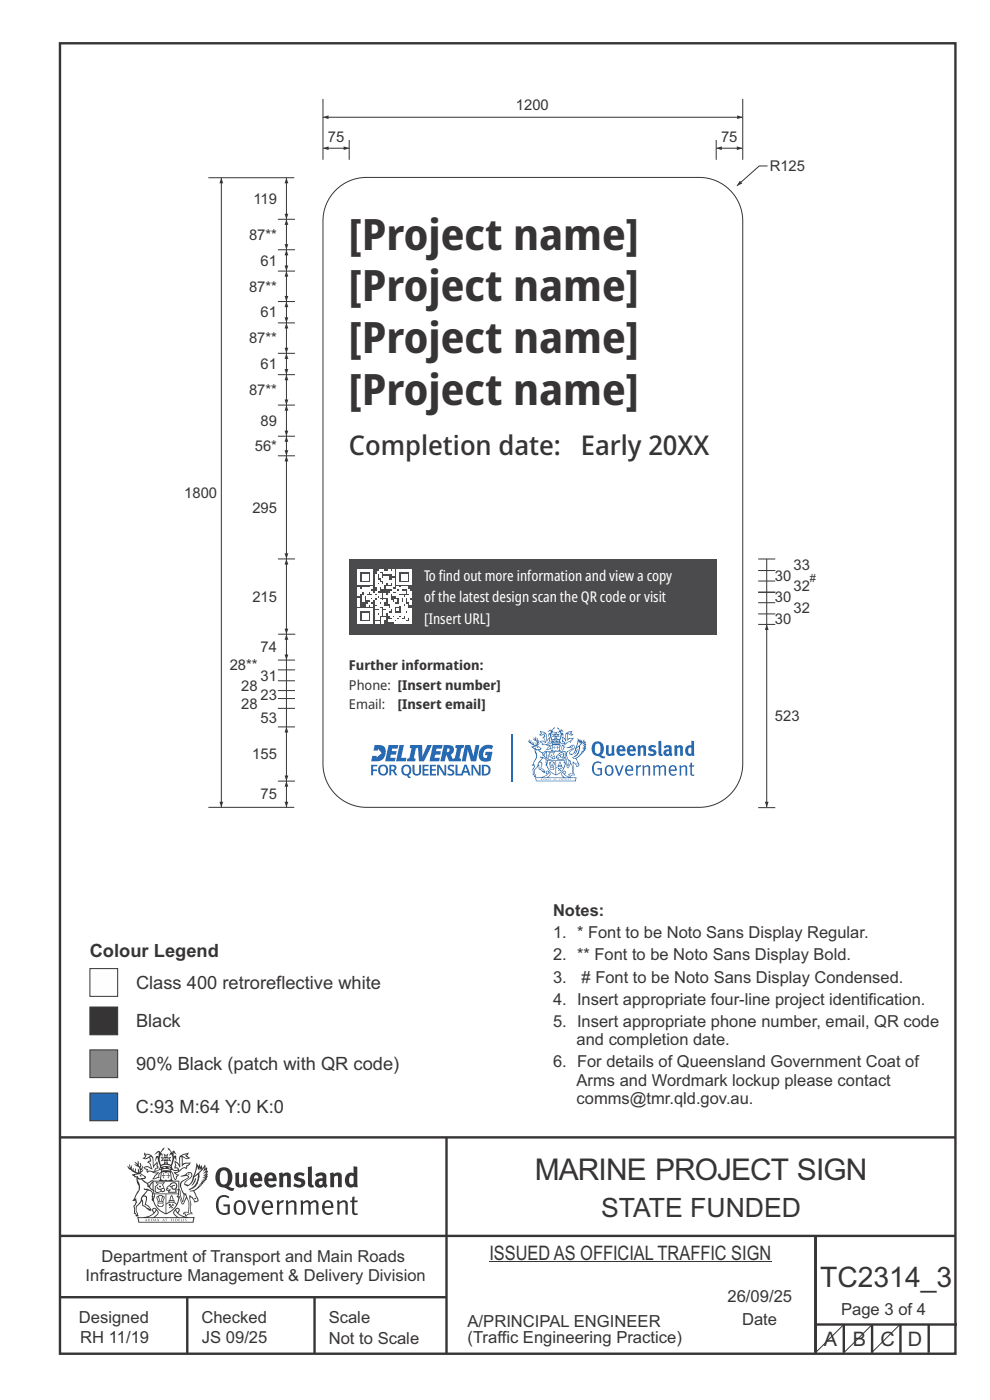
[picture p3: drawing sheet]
<svg xmlns="http://www.w3.org/2000/svg" width="210mm" height="297mm" viewBox="0 0 210 297" stroke-linecap="round" stroke-linejoin="round" font-family="sans-serif">
<defs><g id="words">
<g font-size="9.2" fill="#373435">
<text x="74" y="52.9">[Project name]</text>
<text x="74" y="64">[Project name]</text>
<text x="74" y="75">[Project name]</text>
<text x="74" y="86">[Project name]</text>
</g>
<text font-size="6.3" fill="#373435" x="113.5" y="250.3">MARINE PROJECT SIGN</text>
<text font-size="6" fill="#373435" x="174" y="273">TC2314_3</text>
<g font-size="5.8" fill="#373435">
<text x="74" y="96.6">Completion date:</text>
<text x="123.2" y="96.6">Early 20XX</text>
</g>
<text font-size="5.6" fill="#373435" x="127.5" y="258.1">STATE FUNDED</text>
<g font-size="4.2" fill="#373435">
<text x="103.8" y="267.2">ISSUED AS OFFICIAL TRAFFIC SIGN</text>
<text x="174.7" y="285.6">A</text>
<text x="180.9" y="285.6">B</text>
<text x="186.8" y="285.6">C</text>
<text x="192.6" y="285.6">D</text>
</g>
<g font-size="3.9" fill="#373435">
<text x="19" y="203">Colour Legend</text>
<text x="28.9" y="209.9">Class 400 retroreflective white</text>
<text x="28.9" y="217.9">Black</text>
<text x="28.9" y="227">90% Black (patch with QR code)</text>
<text x="28.8" y="236.2">C:93 M:64 Y:0 K:0</text>
</g>
<g font-size="3.5" fill="#373435">
<text x="117.3" y="194.4">Notes:</text>
<text x="117.3" y="203.8">2. ** Font to be Noto Sans Display Bold.</text>
<text x="117.3" y="199.1">1. * Font to be Noto Sans Display Regular.</text>
<text x="117.3" y="208.4">3.</text>
<text x="123.4" y="208.4"># Font to be Noto Sans Display Condensed.</text>
<text x="117.3" y="213.1">4. Insert appropriate four-line project identification.</text>
<text x="117.3" y="217.8">5. Insert appropriate phone number, email, QR code</text>
<text x="122.3" y="221.7">and completion date.</text>
<text x="117.3" y="226.4">6. For details of Queensland Government Coat of</text>
<text x="122.3" y="230.3">Arms and Wordmark lockup please contact</text>
<text x="122.3" y="234.3">comms@tmr.qld.gov.au.</text>
<text x="21.6" y="267.8">Department of Transport and Main Roads</text>
<text x="18.2" y="271.8">Infrastructure Management &amp; Delivery Division</text>
<text x="16.7" y="280.6">Designed</text>
<text x="42.7" y="280.6">Checked</text>
<text x="69.7" y="280.6">Scale</text>
<text x="99.2" y="281.5">A/PRINCIPAL ENGINEER</text>
<text x="154.3" y="276.2">26/09/25</text>
<text x="157.4" y="281.2">Date</text>
<text x="178.4" y="278.9">Page 3 of 4</text>
<text x="17" y="284.8">RH 11/19</text>
<text x="42.8" y="284.8">JS 09/25</text>
<text x="69.7" y="285.2">Not to Scale</text>
<text x="99.2" y="285">(Traffic Engineering Practice)</text>
</g>
<g font-size="3.1" fill="#373435">
<text x="109.4" y="23.2">1200</text>
<text x="69.5" y="30.2">75</text>
<text x="152.9" y="30.2">75</text>
<text x="163.3" y="36.3">R125</text>
<text x="53.8" y="43.2">119</text>
<text x="52.8" y="50.9">87**</text>
<text x="55.3" y="56.4">61</text>
<text x="52.8" y="61.9">87**</text>
<text x="55.3" y="67.3">61</text>
<text x="52.8" y="72.9">87**</text>
<text x="52.8" y="83.8">87**</text>
<text x="55.3" y="78.3">61</text>
<text x="54.1" y="95.7">56*</text>
<text x="55.3" y="90.3">89</text>
<text x="39.1" y="105.6">1800</text>
<text x="53.5" y="108.7">295</text>
<text x="164.4" y="123.2">30</text>
<text x="168.3" y="121">33</text>
<text x="168.3" y="125.3">32</text>
<text x="53.5" y="127.7">215</text>
<text x="164.4" y="127.8">30</text>
<text x="168.3" y="130.1">32</text>
<text x="164.4" y="132.5">30</text>
<text x="48.7" y="142.2">28**</text>
<text x="55.3" y="138.4">74</text>
<text x="51.2" y="146.6">28</text>
<text x="55.3" y="148.5">23</text>
<text x="55.3" y="144.4">31</text>
<text x="51.2" y="150.4">28</text>
<text x="55.3" y="153.3">53</text>
<text x="164.4" y="153">523</text>
<text x="53.5" y="161.1">155</text>
<text x="55.3" y="169.6">75</text>
</g>
<g font-size="3.1" fill="#fefefe">
<text x="90" y="123.3">To find out more information and view a copy</text>
<text x="90" y="127.8">of the latest design scan the QR code or visit</text>
<text x="90" y="132.4">[Insert URL]</text>
</g>
<g font-size="2.9" fill="#373435">
<text x="74" y="142.1">Further information:</text>
<text x="74" y="146.4">Phone: [Insert number]</text>
<text x="74" y="150.3">Email:</text>
<text x="84.4" y="150.3">[Insert email]</text>
</g>
<text font-size="2.4" fill="#373435" x="171.8" y="123.4">#</text>
</g></defs>
<g fill="none" stroke="#373435" stroke-width=".51">
<path d="M12.7 9.2h190v278h-190zM12.7 241.3h190M94.7 241.4v45.8M12.7 275.2h82M12.7 262.2h190.1M39.7 275.2v12M66.7 275.2v12M173 262.1v24.9M173 281h30M179 281v6M185 281v6M191 281v6"/>
<path d="M197 281v6"/>
</g>
<g fill="#373435">
<path d="M47 248.4a2.55 2.55 0 0 0 0 2.7l.3 .2a.81 .81 0 0 0 1-1v-.5a1.04 1.04 0 0 0-1.1-1.5zM46.3 248.1a1.82 1.82 0 0 1 2.1-.2 1.82 1.82 0 0 1 .9 1.8 2.29 2.29 0 0 1-.8 2l.7 .3h.5l-.2 .6a2.87 2.87 0 0 1-2-.7 2.12 2.12 0 0 1-1.7-3.1z" fill-rule="evenodd"/>
<path d="M49.9 248.9l.8-.2v2a.46 .46 0 0 0 .3 .6 .46 .46 0 0 0 .6-.3v-2.1l.7-.2v2.4l.2 .5-.5 .3-.3-.3a1.02 1.02 0 0 1-1.2 .3 1.02 1.02 0 0 1-.6-1.1z" fill-rule="evenodd"/>
<path d="M54 249.5l-.1 .5h.9a.49 .49 0 0 0-.2-.6 .49 .49 0 0 0-.6 .1zM53.4 249.1a1.34 1.34 0 0 1 1.6-.2 1.34 1.34 0 0 1 .6 1.5v.2h-1.7a.77 .77 0 0 0 .5 .8 .77 .77 0 0 0 .9-.4l.3 .5a1.59 1.59 0 0 1-2 .2 1.59 1.59 0 0 1-.5-2.1z" fill-rule="evenodd"/>
<path d="M57 249.5l-.1 .5h1a.49 .49 0 0 0-.2-.6 .49 .49 0 0 0-.7 .1zM56.4 249.1a1.34 1.34 0 0 1 1.6-.2 1.34 1.34 0 0 1 .7 1.5v.2h-1.8a.77 .77 0 0 0 .5 .8 .77 .77 0 0 0 .9-.4l.4 .5a1.59 1.59 0 0 1-2.1 .2 1.59 1.59 0 0 1-.5-2.1z" fill-rule="evenodd"/>
<path d="M59.2 248.9l.7-.2 .1 .4a.95 .95 0 0 1 1-.3 .95 .95 0 0 1 .7 .8v2.3h-.8v-2.3a.46 .46 0 0 0-.8 .1v2.2h-.8z" fill-rule="evenodd"/>
<path d="M62.6 249.1a1.75 1.75 0 0 1 2-.1l-.2 .5-.6-.2a.43 .43 0 0 0-.6 .3l.4 .3a1.04 1.04 0 0 1 1.2 1.1 1.04 1.04 0 0 1-1.4 1l-1.2-.4 .3-.6 1 .4 .4-.4a.88 .88 0 0 0-1-.5l-.4-.2-.1-.4z" fill-rule="evenodd"/>
<path d="M65.3 247.6l.8-.2 .1 3.8 .3 .2 .1 .4a.88 .88 0 0 1-1 0 .88 .88 0 0 1-.3-1z" fill-rule="evenodd"/>
<path d="M67.8 250.6a.43 .43 0 0 0-.1 .7 .43 .43 0 0 0 .7-.1v-.7zM66.8 249.1a1.7 1.7 0 0 1 2.4 .1v1.9l.3 .4-.4 .5-.5-.4a1.03 1.03 0 0 1-1.7-.1 1.03 1.03 0 0 1 .8-1.5h.7v-.4a.8 .8 0 0 0-1.2 .1z" fill-rule="evenodd"/>
<path d="M70 248.9l.7-.2 .1 .4a.95 .95 0 0 1 1-.3 .95 .95 0 0 1 .7 .8v2.3h-.8v-2.3a.46 .46 0 0 0-.8 .1v2.2h-.8z" fill-rule="evenodd"/>
<path d="M74.3 249.5a1.48 1.48 0 0 0 0 1.7h.5l.2-.1v-1.5l-.3-.2zM75 247.4l.8 .1 .1 4.4h-.7l-.1-.2a1.26 1.26 0 0 1-1.4 0 1.26 1.26 0 0 1-.5-1.3 1.29 1.29 0 0 1 .4-1.4 1.29 1.29 0 0 1 1.4-.1z" fill-rule="evenodd"/>
<path d="M46.4 253.9a1.72 1.72 0 0 1 2.3 0l-.3 .3a1.24 1.24 0 0 0-1.4-.2 1.24 1.24 0 0 0-.6 1.4 1.49 1.49 0 0 0 1.2 1.9l.7-.1v-1.3h-.8l-.1-.4h1.3v1.9a1.93 1.93 0 0 1-2.2 0 1.93 1.93 0 0 1-.7-2.2l.2-.8z" fill-rule="evenodd"/>
<path d="M50.4 255.1a1.65 1.65 0 0 0 .2 2.2 .99 .99 0 0 0 1-1.4 .78 .78 0 0 0-.4-.8 .78 .78 0 0 0-.8 0zM50 254.9a1.33 1.33 0 0 1 1.6-.1 1.33 1.33 0 0 1 .5 1.4 1.31 1.31 0 0 1-1.3 1.6 1.31 1.31 0 0 1-1.2-1.6v-.6z" fill-rule="evenodd"/>
<path d="M52.5 254.7l.4-.1 .9 2.6 .8-2.5h.5l-1.1 3h-.5z" fill-rule="evenodd"/>
<path d="M56.3 255.2l-.2 .7h1.3a.7 .7 0 0 0-.3-.8 .7 .7 0 0 0-.8 .1zM55.9 255a1.22 1.22 0 0 1 1.5-.2 1.22 1.22 0 0 1 .5 1.5h-1.8a.93 .93 0 0 0 .5 1 .93 .93 0 0 0 1.1-.2l.2 .3a1.43 1.43 0 0 1-1.8 .1 1.43 1.43 0 0 1-.6-1.7z" fill-rule="evenodd"/>
<path d="M58.7 254.7l.4-.1 .1 .5 .4-.4 .6-.1-.2 .5a.66 .66 0 0 0-.8 .7v1.9h-.4z" fill-rule="evenodd"/>
<path d="M60.6 254.7l.4-.1 .1 .5a.94 .94 0 0 1 1-.5 .94 .94 0 0 1 .8 .8v2.3h-.5l-.1-2.5a.81 .81 0 0 0-1.2 .3v2.2h-.4z" fill-rule="evenodd"/>
<path d="M63.7 254.7l.5-.1 .1 .5 .4-.3a.78 .78 0 0 1 1.1 .3 .9 .9 0 0 1 1-.5 .9 .9 0 0 1 .8 .8v2.3h-.5l-.1-2.5a.67 .67 0 0 0-1.1 .3v2.2h-.5v-2.4l-.4-.3-.7 .4v2.3h-.5z" fill-rule="evenodd"/>
<path d="M69 255.2l-.1 .7h1.3a.7 .7 0 0 0-.3-.8 .7 .7 0 0 0-.9 .1zM68.7 255a1.22 1.22 0 0 1 1.5-.2 1.22 1.22 0 0 1 .5 1.5h-1.8a.93 .93 0 0 0 .4 1 .93 .93 0 0 0 1.2-.2l.1 .3a1.44 1.44 0 0 1-1.7 .1 1.44 1.44 0 0 1-.6-1.7z" fill-rule="evenodd"/>
<path d="M71.4 254.7l.5-.1 .1 .5a.94 .94 0 0 1 1-.5 .94 .94 0 0 1 .8 .8v2.3h-.5l-.1-2.5a.81 .81 0 0 0-1.2 .3v2.2h-.4z" fill-rule="evenodd"/>
<path d="M74.7 253.9l.5-.1v.9h.7l-.1 .3h-.6v2.2l.1 .2h.5l.1 .3a.75 .75 0 0 1-1.2-.6v-2.1h-.4v-.3h.4z" fill-rule="evenodd"/>
<path d="M30.8 244.9l1.1 .3-.9 .5h-.4l.6-.5zM31.8 245.4h.2a2.44 2.44 0 0 1 .4 1.9l.1 .5 .7-1-.1 .6 .3 .3a.57 .57 0 0 0-.6 .7l-1-.1-.5 .2 .2-.5-.8-.3 .7-.1 .9 .5 .1-.1-.6-1.3-.2-.2h.5zM30.7 244.4l-.1 .5 .2 .4-.6 .4a1.04 1.04 0 0 0 1.4-.1l.2 .6-.3 .1-.2 .4a.94 .94 0 0 1 .8 1.1l-.2-.1a1.16 1.16 0 0 0-1.5-.1l.3 .4 .4 .2 .1 .5 .2 .1 .1-.2a.94 .94 0 0 1 1.1 .2l.8 .1-1.2 1.2a1.13 1.13 0 0 0 1.2-.2l.4-.1-.1-.4 .5-.8a.83 .83 0 0 0-.6 1.1l-.3-.1-.7 .4 1.1-1.4-.5 .1-.5-.1 1.3-.5-.1-.1-.9 .4v-.3l.2-.2 .3 .1 .1-.3-.2-.4v-.6l-.1-.4-.7 1v-.7a1.42 1.42 0 0 0-1.6-1.8z" fill-rule="evenodd"/>
<path d="M38.5 245.2l.5-.2 .7-.1-.6 .3 .8 .5h-.3zM38.3 245.5l.2-.1 .1 2a1.69 1.69 0 0 1 1.6-.6l-.8 .5 .1 .5a1.1 1.1 0 0 0-1.5 .6l-.1-.5-.2-.2h-.5l.3-.4-.3-.7a1.42 1.42 0 0 1 .8 1.1l.2-.1zM37.1 246.2l.1 1-.2 .3 .1 .4h.5l.1 .2a.96 .96 0 0 1-1.1-.1l-.1 .1a1.06 1.06 0 0 0 1.3 .2v.1a.72 .72 0 0 1-1 .2l.3 .5 .6 .2-.4 .2-.1 .6-.2-.3-.4-1.1-.4-.4 .4 .9a1.54 1.54 0 0 0 .7 1.2l.2-.3a.58 .58 0 0 1 .4-.8l.2-.1h-.3l-.5-.3 .9-.5a.93 .93 0 0 1 1.2-.5v.2l.2-.2 .1-.5a.99 .99 0 0 0 .7-.8l-1.3 .1-.3 .2-.1-1.4 .9 .4 .9-.3h-.4l-.5-.4 .4-.7-.6 .2a1.46 1.46 0 0 0-1.4 2.1v.4l-.2-.4z" fill-rule="evenodd"/>
<path d="M35.6 248.9l.2 .1-.1 .3 .4 .1h-.4v.6l-.1-.6h-.3l.3-.1z" fill-rule="evenodd"/>
<path d="M34.6 248.9l.2 .1v.3l.3 .1h-.3l-.1 .6v-.6h-.4l.4-.1z" fill-rule="evenodd"/>
<path d="M34.3 248.8a.57 .57 0 0 1 .9 .2 .57 .57 0 0 1 .9-.2l.2 1.4h-.2a.57 .57 0 0 1-.9 0 .69 .69 0 0 1-1.1 0zM34.2 248.1l-.3 2.1-.2 .4h3l-.2-.4-.3-2.1h-.2v.2l-.8-.1-.8 .1v-.2z" fill-rule="evenodd"/>
<path d="M34.2 252.4a.3 .3 0 0 0 .6 0 .3 .3 0 0 0-.6 0zM33.3 250.9l.3 .3-.3 .4a.79 .79 0 0 0 0 1.3l.8-.2-.1-.3a.55 .55 0 0 1-.7-.6l.1-.1 .2 .3 .3 .2 .8-.2-.4-.7 .4-.4-.7 .2zM33 250.7l1.1 .2 .9-.2-.4 .6 .4 1.2a.56 .56 0 0 1-.8 .3l-.2 .1a.73 .73 0 0 1-.9 .1 .73 .73 0 0 1-.3-1v-.4l.6-.4z" fill-rule="evenodd"/>
<path d="M35.6 251.8l.7-.4a.58 .58 0 0 1 1-.1 .58 .58 0 0 1-.4 .9l-.3-.3a.43 .43 0 0 1 .6-.4 .57 .57 0 0 0-.8 .2l-.2-.1-.3 .1 .4 .2a.55 .55 0 0 0 .9 .4v.5h-1.3l.3-.4-.1-.1-.6 .1 .2-.3-.2-.1zM35.4 251.8l-.1 .2a.39 .39 0 0 0 .2 .6h.3l-.2 .4h1.9l-.1-.8a.86 .86 0 0 0-.1-1.3 .86 .86 0 0 0-1.3 .4z" fill-rule="evenodd"/>
<path d="M36 254.8h.8v.2h-.8zM36.4 253.8l.2 .8h-.4zM36.4 253.5l-.3 .5-.1 .6h-.2v.4l-.7 .4 .2 .1a1.48 1.48 0 0 1 2.1 .2l.2-.1-.6-.5v-.5h-.2l-.1-.6z" fill-rule="evenodd"/>
<path d="M35.8 255.4l.4 .1 .1 .3 .3-.2-.2-.2a.38 .38 0 0 1 .5 .5l-.2-.2-.3 .2 .3 .2-.3 .3-.1-.4-.4 .4-.1-.2 .4-.3-.1-.1-.2 .1z" fill-rule="evenodd"/>
<path d="M34.5 254h.2v.2l-.2 .6h-.2zM33.6 255.3h.9v.2a.55 .55 0 0 1-.8 .4v-.2l-.2-.1zM33.4 254h.2l.2 .8h-.2zM33.6 255l.8-.1 .1 .2h-.8zM33.8 253.7h.5l-.2 1.1h-.1zM33.3 253.8l-.1 .3 .3 1.1a.48 .48 0 0 0-.1 .6 .48 .48 0 0 0 .5 .2h.5a.49 .49 0 0 0 .2-.8l.3-1.1-.1-.3a1.42 1.42 0 0 0-1.5 0z" fill-rule="evenodd"/>
<path d="M33.7 251.5l.4 .1 .1 .3h-.3z" fill-rule="evenodd"/>
<path d="M41.3 250.1l.3-.2-.2 .8-.6 .8h-.2l.5-.7z" fill-rule="evenodd"/>
<path d="M39.7 249l.3-.2 .5 .2a.88 .88 0 0 1-.6 1.1 1.22 1.22 0 0 0-.8 1.3l.5 .2a.72 .72 0 0 0 .9-.4l.5-.8 .2-.6 .8-.6v.2a2.85 2.85 0 0 1-2 2.9l.1 .1a2.13 2.13 0 0 0 1.9-1.5v-.3a2.01 2.01 0 0 0 .3-1.7l1.1-1.3-.4 1 .7-.5-.7 1 .8-.4-.8 .8 .7-.2-.9 .6 .8-.1-.8 .4h.7l-.8 .3 .3 .2h-.4l.2 .3h-.4l.2 .3h-.4l.1 .2h-.1a2.16 2.16 0 0 1-2 1.1l.1 .2 .4-.1a.76 .76 0 0 1 .7 .8l.5 1.2-.6 .2a1.45 1.45 0 0 0-1.1-1.3l.2 1.8-.1 1.8 .4 .3a1.07 1.07 0 0 0-1.2 .4v-.3l-.5-.2a.87 .87 0 0 1 1.1-.1v-.7a4.4 4.4 0 0 0-.6-3.1l-.1-.3h-.2a2.16 2.16 0 0 1-.7-2.2l.3-.4 1.2-.7a.55 .55 0 0 0-.4-.8zM37.8 252.4a.76 .76 0 0 1 .3 1.1l.6 1.6 .4-1.7 .2 .1a.61 .61 0 0 1-.1 .9l-.3 .8-.2 .1-.7-1.6-.3 .1a1.18 1.18 0 0 0 .1-1.4zM41.8 247.5l.2 .7 .3-.5v.6l.4-.5a1.9 1.9 0 0 1-1.2 1.4l-.3 .3zM38.2 249.6l1.4-.2 .2 .2v.3l-.5 .2a1.26 1.26 0 0 0-.9 1.9l.2 .7a1.84 1.84 0 0 1 .1 2.1l-.4-1.4a.96 .96 0 0 0-.4-1.2l-.4 .2a.78 .78 0 0 1 0 1.3l.1 .3h.4l.4 1.1a.38 .38 0 0 0 .2 .4 .38 .38 0 0 0 .4-.1l.6-1.2a2.94 2.94 0 0 1 .4 2.5l-.1 .4h-.8l-.3 .4v.2l.4-.1 .1 .4 .2 .1a1.02 1.02 0 0 1 1.3-.5v-.4l-.3-.1 .1-1.8-.3-1.3h.1a1.14 1.14 0 0 1 .8 1 .63 .63 0 0 0 .8-.2 .63 .63 0 0 0-.2-.9l-.6-1.2 .9-.6 .2-.4h.3l-.1-.2h.4l-.1-.3h.3l-.1-.3 .5-.1-.2-.2 .6-.4v-.2h-.2l.4-.5h-.3l.3-.5-.4 .1 .4-.5v-.3l-.3 .2 .2-.7-.1-.2-.4 .3v-.8l-.6 .8-.2-.8-.2 .5-.3-.7-.1 .6-.5-.8-.1 1.4-.6 1.8a1.81 1.81 0 0 1-1 1.5l-.6-.2a1.75 1.75 0 0 1 1.1-1.2 .75 .75 0 0 0 .1-1.3 .75 .75 0 0 0-1.2 .4z" fill-rule="evenodd"/>
<path d="M41.2 254.1h.3l.2 .2-.4 .1z" fill-rule="evenodd"/>
<path d="M29.4 258.4h11.6l-.1 .8h-11.4zM31.3 258.2l.5-.1a2.48 2.48 0 0 0 1.4-1.3l.3 .5-.5 .6-.5 .3zM32.5 256.6l.3-.2 .2 .1-.3 .7zM37.2 256.8a2.65 2.65 0 0 0 1.8 1.4h-1.1l-.5-.3-.5-.6zM37.4 256.5l.2-.1 .3 .2-.3 .6zM29.2 258.2l.1 1.2h11.8l.2-1.1-.2-.1a4.1 4.1 0 0 1-3.3-.9l.3-.4-.1-.6a1.06 1.06 0 0 0-1.3 1l.2 .4 .6 .5h-4.7l.3-.1a.84 .84 0 0 0 .6-.8 .84 .84 0 0 0-.5-.8l-.3-.2h-.5l-.1 .6 .3 .4a4.2 4.2 0 0 1-3.4 .9z" fill-rule="evenodd"/>
<path d="M31 258.7l.1 .2h-.2zM31 258.5l-.3 .6 .4-.2 .2 .2z" fill-rule="evenodd"/>
<path d="M31.3 258.6h.3v.4a.25 .25 0 0 0 .2-.1 .25 .25 0 0 0-.1-.3h.1a.29 .29 0 0 1 0 .4 .29 .29 0 0 1-.4 0 .29 .29 0 0 1 0-.4z" fill-rule="evenodd"/>
<path d="M32.2 258.6a.22 .22 0 0 1 .3 .2 .22 .22 0 0 1-.3 .2zM32 258.6l.1 .4a.33 .33 0 0 0 .4 0 .33 .33 0 0 0 0-.4 .33 .33 0 0 0-.5 0z" fill-rule="evenodd"/>
<path d="M32.9 258.7l.1 .2h-.2zM32.9 258.5l-.2 .6 .3-.2 .2 .2z" fill-rule="evenodd"/>
<path d="M33.3 258.6h.2l.1 .1 .2-.1-.2 .2 .2 .3-.3-.3-.1 .3h-.1l.2-.3z" fill-rule="evenodd"/>
<path d="M34.7 258.7l.1 .2h-.2zM34.7 258.5l-.3 .6 .4-.2 .2 .2z" fill-rule="evenodd"/>
<path d="M35 258.5h.5l-.2 .1v.5h-.2l.1-.5z" fill-rule="evenodd"/>
<path d="M36.2 258.6l.3-.1-.1 .1v.2h.1h-.1v.3h-.2z" fill-rule="evenodd"/>
<path d="M36.7 258.6h.2v.5h-.2z" fill-rule="evenodd"/>
<path d="M37.3 258.6a.22 .22 0 0 1 .3 .2 .22 .22 0 0 1-.3 .2zM37.1 258.6v.4a.33 .33 0 0 0 .5 0 .33 .33 0 0 0 0-.4 .33 .33 0 0 0-.5 0z" fill-rule="evenodd"/>
<path d="M37.8 258.6l.4-.1-.2 .1v.2h.1h-.1v.2l.2 .1h-.4z" fill-rule="evenodd"/>
<path d="M38.4 258.6h.2l-.1 .4 .2 .1h-.3z" fill-rule="evenodd"/>
<path d="M38.9 258.6h.2v.5h-.2z" fill-rule="evenodd"/>
<path d="M39.3 258.6h.2h-.1l.2 .3-.2 .2-.1-.1v-.1l.2 .1z" fill-rule="evenodd"/>
<path d="M34.2 247.4a1.51 1.51 0 0 1 2 .2 2.67 2.67 0 0 0-2.1 0zM35.7 247.6l.4 .1 .1 .3-.4-.1zM34.6 247.6h.5l.1 .2h-.4zM34 247.8l.3 .2h-.3zM34.9 246.9l.3-.2 .3 .2zM34.9 245.6l.2 .1v.3h-.2zM35 245.1l.2 .2 .2-.2-.1 .3h-.2zM35.1 246.3h.2l.1 .4-.2-.2-.2 .2zM35.3 245.7l.2-.1v.4h-.2zM34.4 245.7h.3l.1 .3-.4 .1 .2-.2zM35.7 245.7h.3l-.2 .2 .2 .2-.4-.1zM32.7 244.9l1-.5-.1 1-.2-.2-.3 .2-.3 1.1 .5-1 .3 .9a1.84 1.84 0 0 1 .2 1.7l.4 .1a2.48 2.48 0 0 1 2.2 0l.2-.2-.2-.7 .7-1.8 .4 .7-.2-1-.2-.1-.2 .3v-.9l.6 .4-.6-.8-.3 .1-.1 .4-.5-.9-.5-.3 .2 .5 .6 .5-.5 .8 .4-.4a2.06 2.06 0 0 1 0 2.3l-.5-.2-.2-.6 .1-.1 .8 .2-.4-.5 .4-.5-.7 .2-.2-.2 .2-.7-.5 .4-.5-.4 .2 .7-.2 .2-.7-.2 .4 .5-.4 .5 .8-.2 .1 .1-.2 .6-.5 .2a2.02 2.02 0 0 1 0-2.2l.3 .5-.1-.7-.3-.1 .8-1.2-.4 .3-.5 .8-.2-.3a.8 .8 0 0 0-.8 .5z" fill-rule="evenodd"/>
<path d="M29.2 250.1l.3 .1a.61 .61 0 0 1 .8 .4l.3 .2a.8 .8 0 0 1 .6 1l.4 .1 .5 .5a1 1 0 0 1 .5 1.1l-.1 .7v-.5h-.1a.96 .96 0 0 0-.8-1.3l-.2-.2h-.7l-.1-.1-.1 .1 .1 .3h.6l-1.2 1.3-.2 1-.4 .6a1.33 1.33 0 0 0-.5 1.8l.2 .5a1.26 1.26 0 0 1-.5-1.5l-.1-.3a1.56 1.56 0 0 0 .4-1.7l-.3 .2 .2-.5a3.2 3.2 0 0 0 .7-3zM30.4 253.9h.4a2.06 2.06 0 0 1-.1 1.6l.7 .5 .4 .4-.6-.1-.8-.6-.1-.9a.51 .51 0 0 1 .1-.9zM28.6 249.3a1.52 1.52 0 0 1 2.1 .5l-1.1 .2-.2-.1-.1-.4h-.5zM27.5 247v.8l-.3-.4h-.1a3.1 3.1 0 0 0 1.9 1.6l-1 .1 .5 .6 .5 .1 .1 1.1a1.84 1.84 0 0 1-.3 2.5l-.4 .9-.3 .4 .2 .1 .4-.1 .1 .4-.2 .5-.3 .2 .1 1.7h.2l.3 .5 .1 .1 .4-.1-.1-.5a1.3 1.3 0 0 1-.1-1.7l.9-1 .1 1.1 .6 .2 .5 .5 .1-.1 .2 .3h.5a1.85 1.85 0 0 0-1.2-1.4l.1-.3a1.39 1.39 0 0 0 0-1.4l-.5-.1 .5-.5a.66 .66 0 0 1 .9-.4 .66 .66 0 0 1 .3 .9l-.1 .4 .2-.1v.2l-.1 .3 .2 .5 .1-.3a2.24 2.24 0 0 0 .1-2.2 .73 .73 0 0 1-.7-.7 .73 .73 0 0 1 .6-.7v-.2a.94 .94 0 0 0-.9 .8 .48 .48 0 0 1-.1-.6 .48 .48 0 0 1 .5-.2l.5-.3a.51 .51 0 0 0-.8 .2l-.5 .2-1-.8h.6l.2-.5-1.2-.7 .5-.5v-.3l-.5 .4 .1-.2a.69 .69 0 0 0 .2-1v.4l-.2 .3v-1.1l-.3-.2 .1 .6-.1 .2-.4-1.3v.7l-.6-.4 .5 .7-.6-.2 .3 .3a1 1 0 0 1 .7 1.4l-.2-.8v.9l-.5-.2v-.8l-.2 .7-.2-.1-.1-.6-.2 .4-.2-.2 .1-.7-.2 .5z" fill-rule="evenodd"/>
<path d="M29.6 249.4l.2-.1 .3 .2z" fill-rule="evenodd"/>
<path d="M32.4 250.5h5.6v2l-.2-.1v-1.7h-5.2v2.5h5.2v-.8l.1 .2-.1 1.1v-.3h-2.5v4a4.1 4.1 0 0 0 2.6-3.6l.1-.1a4 4 0 0 1-2.8 3.9 4.2 4.2 0 0 1-2.8-4.7l.1 1.2 .1-.1a3.8 3.8 0 0 0 2.5 3.4v-4h-2.5l-.2-.9z" fill-rule="evenodd"/>
<circle cx="40" cy="249.1" r=".17"/>
</g>
<path d="M19.1 213.6h5.9v5.9h-5.9z" fill-rule="evenodd" fill="#373435" stroke="#373435" stroke-width=".21"/>
<path d="M19.1 205.5h5.9v5.9h-5.9z" fill-rule="evenodd" fill="#fefefe" stroke="#373435" stroke-width=".21"/>
<path d="M19.1 222.7h5.9v5.9h-5.9z" fill="#848688" stroke="#373435" stroke-width=".21"/>
<path d="M179 281l-6 6M185 281l-6 6" fill="none" stroke="#373435" stroke-width=".21"/>
<path d="M19.1 231.9h5.9v5.9h-5.9z" fill="#256ab2" stroke="#373435" stroke-width=".21"/>
<path d="M70.8 40.7a9.2 9.2 0 0 1 6.9-3.1h70.6a9.2 9.2 0 0 1 9.3 9.3v115.1a9.2 9.2 0 0 1-9.3 9.3h-70.6a9.2 9.2 0 0 1-9.2-9.3v-115.1a9.2 9.2 0 0 1 2.3-6.2zM190.9 281l-6 6" fill="none" stroke="#373435" stroke-width=".21"/>
<path d="M74 118.6h78v16h-78z" fill="#4b4b4d"/>
<g fill="#fefefe">
<path d="M75.9 120.8h.4v2.8h-.4z"/>
<path d="M75.9 123.6h.4v.4h-.4z"/>
<path d="M75.9 124.5h.4v1.4h-.4z"/>
<path d="M75.9 125.9h.4v.4h-.4z"/>
<path d="M75.9 126.8h.4v1.8h-.4z"/>
<path d="M75.9 129.1h.4v.9h-.4z"/>
<path d="M75.9 130h.4v1.4h-.4z"/>
<path d="M75.9 131.4h.4v.9h-.4z"/>
<path d="M76.3 120.8h.5v.5h-.5z"/>
<path d="M76.3 123.6h.5v.4h-.5z"/>
<path d="M76.3 125h.5v.9h-.5z"/>
<path d="M76.3 129.1h.5v.5h-.5z"/>
<path d="M76.3 131.9h.5v.4h-.5z"/>
<path d="M76.8 120.8h.4v.5h-.4z"/>
<path d="M76.8 121.7h.4v1.4h-.4z"/>
<path d="M76.8 123.6h.4v.4h-.4z"/>
<path d="M76.8 124.5h.4v.9h-.4z"/>
<path d="M76.8 126.3h.4v1.4h-.4z"/>
<path d="M76.8 129.1h.4v.5h-.4z"/>
<path d="M76.8 130h.4v1.4h-.4z"/>
<path d="M76.8 131.9h.4v.4h-.4z"/>
<path d="M77.2 120.8h.5v.5h-.5z"/>
<path d="M77.2 121.7h.5v1.4h-.5z"/>
<path d="M77.2 123.6h.5v.4h-.5z"/>
<path d="M77.2 124.5h.5v1.4h-.5z"/>
<path d="M77.2 125.9h.5v.4h-.5z"/>
<path d="M77.2 129.1h.5v.5h-.5z"/>
<path d="M77.2 130h.5v1.4h-.5z"/>
<path d="M77.2 131.9h.5v.4h-.5z"/>
<path d="M77.7 120.8h.5v.5h-.5z"/>
<path d="M77.7 121.7h.5v1.4h-.5z"/>
<path d="M77.7 123.6h.5v.4h-.5z"/>
<path d="M77.7 124.5h.5v1.4h-.5z"/>
<path d="M77.7 126.3h.5v1h-.5z"/>
<path d="M77.7 128.2h.5v.4h-.5z"/>
<path d="M77.7 129.1h.5v.5h-.5z"/>
<path d="M77.7 130h.5v1.4h-.5z"/>
<path d="M77.7 131.9h.5v.4h-.5z"/>
<path d="M78.2 120.8h.4v.5h-.4z"/>
<path d="M78.2 123.6h.4v.4h-.4z"/>
<path d="M78.2 124.5h.4v.9h-.4z"/>
<path d="M78.2 126.3h.4v1h-.4z"/>
<path d="M78.2 127.7h.4v.5h-.4z"/>
<path d="M78.2 129.1h.4v.5h-.4z"/>
<path d="M78.2 131.9h.4v.4h-.4z"/>
<path d="M78.6 120.8h.5v2.8h-.5z"/>
<path d="M78.6 123.6h.5v.4h-.5z"/>
<path d="M78.6 124.5h.5v.5h-.5z"/>
<path d="M78.6 125.4h.5v.5h-.5z"/>
<path d="M78.6 126.3h.5v.5h-.5z"/>
<path d="M78.6 127.3h.5v.4h-.5z"/>
<path d="M78.6 128.2h.5v.4h-.5z"/>
<path d="M78.6 129.1h.5v.9h-.5z"/>
<path d="M78.6 130h.5v1.4h-.5z"/>
<path d="M78.6 131.4h.5v.9h-.5z"/>
<path d="M79.1 125.9h.5v1.4h-.5z"/>
<path d="M79.6 121.7h.4v1.9h-.4z"/>
<path d="M79.6 123.6h.4v.9h-.4z"/>
<path d="M79.6 125.4h.4v.5h-.4z"/>
<path d="M79.6 126.3h.4v.5h-.4z"/>
<path d="M79.6 127.3h.4v.9h-.4z"/>
<path d="M79.6 128.6h.4v.5h-.4z"/>
<path d="M79.6 129.6h.4v.4h-.4z"/>
<path d="M79.6 130h.4v1.4h-.4z"/>
<path d="M79.6 131.9h.4v.4h-.4z"/>
<path d="M80 121.3h.5v.4h-.5z"/>
<path d="M80 123.1h.5v.5h-.5z"/>
<path d="M80 124h.5v1.4h-.5z"/>
<path d="M80 125.9h.5v.4h-.5z"/>
<path d="M80 126.8h.5v1.8h-.5z"/>
<path d="M80 128.6h.5v.5h-.5z"/>
<path d="M80 129.6h.5v.4h-.5z"/>
<path d="M80 130.5h.5v.9h-.5z"/>
<path d="M80 131.9h.5v.4h-.5z"/>
<path d="M80.5 120.8h.4v.5h-.4z"/>
<path d="M80.5 121.7h.4v.9h-.4z"/>
<path d="M80.5 123.6h.4v.9h-.4z"/>
<path d="M80.5 125.9h.4v.9h-.4z"/>
<path d="M80.5 127.3h.4v.4h-.4z"/>
<path d="M80.5 128.2h.4v.4h-.4z"/>
<path d="M80.5 129.1h.4v.9h-.4z"/>
<path d="M80.5 130h.4v.5h-.4z"/>
<path d="M80.9 120.8h.5v.5h-.5z"/>
<path d="M80.9 122.6h.5v.5h-.5z"/>
<path d="M80.9 124h.5v1h-.5z"/>
<path d="M80.9 127.3h.5v1.3h-.5z"/>
<path d="M80.9 131h.5v.4h-.5z"/>
<path d="M80.9 131.4h.5v.9h-.5z"/>
<path d="M81.4 121.3h.5v.4h-.5z"/>
<path d="M81.4 122.2h.5v1.4h-.5z"/>
<path d="M81.4 123.6h.5v.4h-.5z"/>
<path d="M81.4 125.9h.5v.9h-.5z"/>
<path d="M81.4 127.3h.5v.4h-.5z"/>
<path d="M81.4 128.6h.5v.5h-.5z"/>
<path d="M81.4 129.6h.5v.4h-.5z"/>
<path d="M81.4 130h.5v.5h-.5z"/>
<path d="M81.4 131h.5v.4h-.5z"/>
<path d="M81.9 121.3h.4v.4h-.4z"/>
<path d="M81.9 122.2h.4v1.4h-.4z"/>
<path d="M81.9 124.5h.4v.5h-.4z"/>
<path d="M81.9 126.3h.4v.5h-.4z"/>
<path d="M81.9 128.6h.4v1.4h-.4z"/>
<path d="M82.3 120.8h.5v.9h-.5z"/>
<path d="M82.3 123.1h.5v.5h-.5z"/>
<path d="M82.3 123.6h.5v.4h-.5z"/>
<path d="M82.3 124.5h.5v.5h-.5z"/>
<path d="M82.3 125.9h.5v2.3h-.5z"/>
<path d="M82.3 129.1h.5v.5h-.5z"/>
<path d="M82.3 130h.5v.5h-.5z"/>
<path d="M82.3 131.4h.5v.5h-.5z"/>
<path d="M82.8 121.3h.4v.4h-.4z"/>
<path d="M82.8 123.1h.4v.5h-.4z"/>
<path d="M82.8 124.5h.4v.5h-.4z"/>
<path d="M82.8 125.4h.4v.5h-.4z"/>
<path d="M82.8 127.3h.4v1.3h-.4z"/>
<path d="M82.8 128.6h.4v.5h-.4z"/>
<path d="M82.8 130h.4v1h-.4z"/>
<path d="M82.8 131.4h.4v.5h-.4z"/>
<path d="M83.2 120.8h.5v1.4h-.5z"/>
<path d="M83.2 122.6h.5v1h-.5z"/>
<path d="M83.2 123.6h.5v.9h-.5z"/>
<path d="M83.2 125h.5v.4h-.5z"/>
<path d="M83.2 125.9h.5v.4h-.5z"/>
<path d="M83.2 127.7h.5v.9h-.5z"/>
<path d="M83.2 128.6h.5v1.4h-.5z"/>
<path d="M83.2 130h.5v.5h-.5z"/>
<path d="M83.2 131h.5v.4h-.5z"/>
<path d="M83.2 131.4h.5v.5h-.5z"/>
<path d="M83.7 125h.5v.4h-.5z"/>
<path d="M83.7 125.9h.5v.4h-.5z"/>
<path d="M83.7 127.3h.5v.4h-.5z"/>
<path d="M83.7 128.2h.5v.4h-.5z"/>
<path d="M83.7 130h.5v1.4h-.5z"/>
<path d="M83.7 131.9h.5v.4h-.5z"/>
<path d="M84.2 120.8h.4v2.8h-.4z"/>
<path d="M84.2 123.6h.4v.4h-.4z"/>
<path d="M84.2 124.5h.4v.5h-.4z"/>
<path d="M84.2 125.4h.4v.5h-.4z"/>
<path d="M84.2 125.9h.4v.9h-.4z"/>
<path d="M84.2 128.2h.4v.4h-.4z"/>
<path d="M84.2 129.1h.4v.5h-.4z"/>
<path d="M84.2 130h.4v1h-.4z"/>
<path d="M84.2 131.4h.4v.9h-.4z"/>
<path d="M84.6 120.8h.5v.5h-.5z"/>
<path d="M84.6 123.6h.5v.4h-.5z"/>
<path d="M84.6 124.5h.5v1.4h-.5z"/>
<path d="M84.6 126.3h.5v2.3h-.5z"/>
<path d="M84.6 130h.5v.5h-.5z"/>
<path d="M84.6 131h.5v.4h-.5z"/>
<path d="M84.6 131.4h.5v.9h-.5z"/>
<path d="M85.1 120.8h.5v.5h-.5z"/>
<path d="M85.1 121.7h.5v1.4h-.5z"/>
<path d="M85.1 123.6h.5v.4h-.5z"/>
<path d="M85.1 124.5h.5v.5h-.5z"/>
<path d="M85.1 125.4h.5v.5h-.5z"/>
<path d="M85.1 126.3h.5v.5h-.5z"/>
<path d="M85.1 127.7h.5v.9h-.5z"/>
<path d="M85.1 128.6h.5v1.4h-.5z"/>
<path d="M85.1 130h.5v1h-.5z"/>
<path d="M85.1 131.4h.5v.9h-.5z"/>
<path d="M85.6 120.8h.4v.5h-.4z"/>
<path d="M85.6 121.7h.4v1.4h-.4z"/>
<path d="M85.6 123.6h.4v.4h-.4z"/>
<path d="M85.6 124.5h.4v.5h-.4z"/>
<path d="M85.6 125.4h.4v.5h-.4z"/>
<path d="M85.6 126.8h.4v1.4h-.4z"/>
<path d="M85.6 128.6h.4v1.4h-.4z"/>
<path d="M85.6 130h.4v.5h-.4z"/>
<path d="M85.6 131.4h.4v.9h-.4z"/>
<path d="M86 120.8h.5v.5h-.5z"/>
<path d="M86 121.7h.5v1.4h-.5z"/>
<path d="M86 123.6h.5v.4h-.5z"/>
<path d="M86 124.5h.5v.5h-.5z"/>
<path d="M86 126.3h.5v.5h-.5z"/>
<path d="M86 128.2h.5v.4h-.5z"/>
<path d="M86 128.6h.5v1h-.5z"/>
<path d="M86 130h.5v1.4h-.5z"/>
<path d="M86 131.9h.5v.4h-.5z"/>
<path d="M86.5 120.8h.4v.5h-.4z"/>
<path d="M86.5 123.6h.4v.4h-.4z"/>
<path d="M86.5 125h.4v.9h-.4z"/>
<path d="M86.5 126.3h.4v1.4h-.4z"/>
<path d="M86.5 129.1h.4v.9h-.4z"/>
<path d="M86.5 130h.4v1h-.4z"/>
<path d="M86.5 131.9h.4v.4h-.4z"/>
<path d="M86.9 120.8h.5v2.8h-.5z"/>
<path d="M86.9 123.6h.5v.4h-.5z"/>
<path d="M86.9 125.4h.5v.5h-.5z"/>
<path d="M86.9 125.9h.5v.9h-.5z"/>
<path d="M86.9 127.3h.5v.9h-.5z"/>
<path d="M86.9 129.1h.5v.9h-.5z"/>
<path d="M86.9 130h.5v1.4h-.5z"/>
<path d="M86.9 131.4h.5v.9h-.5z"/>
</g>
<g fill="#256ab2">
<path d="M128.5 158.2l.6-.1v1.6l.3 .2 .3-.2v-1.5l.6-.1v1.7l.1 .4-.4 .2-.2-.2a.74 .74 0 0 1-.8 .2 .74 .74 0 0 1-.5-.8z"/>
<path d="M135.2 158.2l.5-.1 .1 .2a.69 .69 0 0 1 .8-.2 .69 .69 0 0 1 .4 .6v1.6h-.5v-1.6l-.2-.1-.4 .2v1.5h-.6z"/>
<path d="M137.8 158.2l.6-.2 .8 .3-.2 .3-.8-.1v.3a.86 .86 0 0 1 1 1.1 1.31 1.31 0 0 1-1.8 .2l.2-.4 .8 .3 .2-.2v-.2a1.11 1.11 0 0 1-1.1-.8z"/>
<path d="M139.6 157.3l.6-.2 .1 2.8 .2 .1 .1 .3a.63 .63 0 0 1-.7 0 .63 .63 0 0 1-.2-.7z"/>
<path d="M143 158.2l.5-.1 .1 .2a.69 .69 0 0 1 .8-.2 .69 .69 0 0 1 .4 .6v1.6h-.5v-1.6l-.2-.1-.4 .2v1.5h-.6z"/>
<path d="M126 161.8l.5-.2h.6l.5 .2-.1 .2a.94 .94 0 0 0-1.2 0 .94 .94 0 0 0-.3 1.1 .96 .96 0 0 0 .3 1 .96 .96 0 0 0 1.1 .1v-.9h-.6l-.1-.3h1v1.4a1.41 1.41 0 0 1-1.7-.1 1.41 1.41 0 0 1-.4-1.6z"/>
<path d="M130.4 162.4l.3-.1 .6 1.9 .6-1.8h.4l-.8 2.2h-.3z"/>
<path d="M134.9 162.4l.3-.1 .1 .4 .4-.3 .3-.1-.1 .4h-.3l-.3 .3v1.5h-.4z"/>
<path d="M136.2 162.4l.4-.1v.4a.67 .67 0 0 1 .8-.4 .67 .67 0 0 1 .5 .6v1.6h-.3l-.1-1.7-.3-.2-.6 .3v1.6h-.3z"/>
<path d="M138.5 162.4l.3-.1 .1 .3 .2-.1a.59 .59 0 0 1 .9 .2 .65 .65 0 0 1 .8-.4 .65 .65 0 0 1 .5 .6v1.6h-.4v-1.6l-.2-.3-.6 .4v1.5h-.4v-1.7l-.2-.2-.6 .3v1.6h-.3z"/>
<path d="M144.1 162.4l.3-.1 .1 .4a.67 .67 0 0 1 .7-.4 .67 .67 0 0 1 .6 .6v1.6h-.4v-1.7l-.3-.2-.6 .3v1.6h-.3z"/>
<path d="M146.5 161.8l.3-.1v.7h.5l-.1 .2h-.4v1.6l.5 .1v.2l-.2 .1-.5-.1-.1-.2-.1-1.7h-.2v-.2h.2z"/>
<path d="M118.2 158.2l.1 .1v.2l.2 .1h-.2v.4l-.1-.4-.2-.1h.2z"/>
<path d="M117.5 158.2l.1 .1v.2h.2l-.2 .1v.4l-.1-.4h-.2l.2-.1z"/>
<path d="M115.1 165.2h.2v.3l.2-.3a.21 .21 0 0 1 0 .3 .21 .21 0 0 1-.3 0 .21 .21 0 0 1 0-.3z"/>
<path d="M116.5 165.2l.2 .1 .2-.1-.2 .1 .2 .2-.2-.1-.2 .1 .2-.2z"/>
<path d="M117.8 165.2h.3h-.1v.3h-.1v-.3z"/>
<path d="M118.6 165.2h.3h-.2l.1 .3h-.2z"/>
<path d="M119 165.2h.2v.3h-.2z"/>
<path d="M119.8 165.2h.2h-.1l.1 .3h-.2z"/>
<path d="M120.2 165.2h.1v.3h.1h-.2z"/>
<path d="M120.6 165.2h.1v.3h-.1z"/>
<path d="M120.9 165.2h.1h-.1l.1 .3h-.1h.1z"/>
<path d="M122.3 159l.2-.1-.2 .7-.3 .5h-.2z"/>
<path d="M121.3 158.3h.2l-.1 .1z"/>
<path d="M122.2 162h.3l.1 .1h-.3z"/>
<path d="M113.8 158.6l.2-.1 .2 .2z"/>
<path d="M118.4 162.9l.3 .1v.2l.2-.2-.1-.1 .3 .1v.2l-.1-.1-.2 .2 .2 .1-.2 .2-.1-.3-.3 .3v-.1l.2-.2-.2-.1z"/>
<path d="M116.8 160.1h.3l.1 .2h-.3z"/>
<path d="M125.9 157.6a1.66 1.66 0 0 0-.4 1.8 1.66 1.66 0 0 0 1.5 1.1l.8 .4 .4-.1 .2-.4h-.5l-.4-.2a1.78 1.78 0 0 0-.3-2.9h-.6zM126.4 157.9a.71 .71 0 0 1 .9 .1 .71 .71 0 0 1 .1 .8l-.2 .9a.6 .6 0 0 1-.7 .2 .6 .6 0 0 1-.3-.7v-1z"/>
<path d="M131 158.4a1.18 1.18 0 0 0 0 1.6 1.18 1.18 0 0 0 1.7 .1l-.3-.4-.2 .2a.52 .52 0 0 1-.5 0 .52 .52 0 0 1-.3-.5h1.3a.99 .99 0 0 0-.4-1.2 .99 .99 0 0 0-1.3 .2zM131.6 158.5h.3l.2 .5h-.7z"/>
<path d="M133.2 158.4a1.18 1.18 0 0 0 0 1.6 1.18 1.18 0 0 0 1.6 .1l-.2-.4-.2 .2a.52 .52 0 0 1-.5 0 .52 .52 0 0 1-.3-.5h1.3a.99 .99 0 0 0-.4-1.2 .99 .99 0 0 0-1.3 .2zM133.8 158.5h.3l.2 .5h-.7z"/>
<path d="M140.8 158.4l.2 .4 .8-.2 .1 .4h-.1a.83 .83 0 0 0-1 1 .83 .83 0 0 0 1.3 .2l.3 .2 .3-.3-.2-.5a1.53 1.53 0 0 0-.2-1.4l-.8-.1zM141.4 159.5l.5-.1v.4l-.4 .2z"/>
<path d="M146.7 157.1v1.1a1.12 1.12 0 0 0-1.4 .6 1.12 1.12 0 0 0 .4 1.4l.5 .2 .6-.2v.1h.5l-.1-3.1zM146.2 158.6l.5 .1v1.1l-.3 .1-.4-.3v-.7z"/>
<path d="M128.6 162.5a1.17 1.17 0 0 0-.3 1.4 1.17 1.17 0 0 0 1.2 .6 1.11 1.11 0 0 0 .6-1.4 1.11 1.11 0 0 0-1.5-.6zM128.9 162.7a.63 .63 0 0 1 .7 .1 .63 .63 0 0 1 .2 .7 .61 .61 0 0 1-.7 .8 .61 .61 0 0 1-.5-.9z"/>
<path d="M132.8 162.6a1.11 1.11 0 0 0 0 1.5 1.11 1.11 0 0 0 1.5 .2l-.2-.2a.67 .67 0 0 1-.8 .2 .67 .67 0 0 1-.3-.8h1.3a.88 .88 0 0 0-.3-1.1 .88 .88 0 0 0-1.2 .2zM133.1 162.8a.5 .5 0 0 1 .6-.1 .5 .5 0 0 1 .3 .6h-1z"/>
<path d="M142.1 162.6a1.11 1.11 0 0 0-.1 1.5 1.11 1.11 0 0 0 1.5 .2l-.1-.2a.67 .67 0 0 1-.8 .2 .67 .67 0 0 1-.4-.8h1.4a.88 .88 0 0 0-.4-1.1 .88 .88 0 0 0-1.1 .2zM142.4 162.8a.5 .5 0 0 1 .6-.1 .5 .5 0 0 1 .2 .6h-1z"/>
<path d="M113.6 164.9l.1 .9h8.4l.2-.9a3.2 3.2 0 0 1-2.5-.6l.2-.4-.2-.4a.72 .72 0 0 0-.8 .6 .72 .72 0 0 0 .6 .8h-3.4a.67 .67 0 0 0 .6-.8 .67 .67 0 0 0-1-.4l.2 .6a3 3 0 0 1-2.4 .6zM119.5 163.7h.3l-.1 .5zM119.4 163.9l.3 .5 1 .5h-.8l-.5-.3-.2-.3zM116 163.7h.3l-.2 .5zM115.1 164.9l1-.5 .4-.5 .1 .1v.3l-.4 .5-.3 .1zM113.7 165.1h8.4l-.1 .5h-8.2z"/>
<path d="M114.9 165.2l-.2 .3h.4zM114.9 165.3v.1h-.1z"/>
<path d="M115.6 165.2v.3a.24 .24 0 0 0 .4 0 .24 .24 0 0 0 0-.3 .24 .24 0 0 0-.4 0zM115.7 165.2h.1a.16 .16 0 0 1 .2 .2 .16 .16 0 0 1-.3 .1z"/>
<path d="M116.3 165.2l-.2 .3h.4zM116.3 165.3v.1h-.1z"/>
<path d="M117.5 165.2l-.1 .3h.3zM117.5 165.3l.1 .1h-.1z"/>
<path d="M119.3 165.2v.3a.24 .24 0 0 0 .3 0 .24 .24 0 0 0 0-.3 .24 .24 0 0 0-.3 0zM119.4 165.2a.16 .16 0 0 1 .2 .2 .16 .16 0 0 1-.2 .1z"/>
<path d="M112 157.1l.3 .5 1.2 .7h-.8l.4 .5h.3v.7a1.58 1.58 0 0 1-.2 2.1l-.5 .8h.5l.1 .3-.4 .5 .1 1.2h.2l.1 .4h.5l-.2-.2a1.26 1.26 0 0 1 .4-1.9l.2-.3 .1 .1a1.1 1.1 0 0 0 .8 1.2l.3 .2 .3-.1-.3-.5-.6-.4 .2-1.2-.5-.1 .6-.8a.64 .64 0 0 1 .7 .4 .64 .64 0 0 1-.1 .7l.1-.1-.1 .3 .2 .4v-.1a3 3 0 0 0 2 2.1 2.97 2.97 0 0 0 2.1-2.6l.4 1.1 .3-.1 .4-.9 .1 .2a2.33 2.33 0 0 1 .1 1.9l-.6 .1-.2 .3h.3l.2 .3 .2-.2 .8-.1v-.1a.62 .62 0 0 1-.3-.9l-.1-1.6h.3l.1 .3a.52 .52 0 0 0 .8 .3l.1-.4-.7-1.2 .8-.5 .2-.2v-.1l.2-.1v-.1h.2l-.1-.3h.4l-.2-.2 .5-.4h-.2l.3-.4-.2 .1 .2-.4-.2 .1 .2-.6-.2 .1 .1-.5v-.1l-.3 .2v-.6l-.4 .6-.2-.6-.1 .4-.2-.6-.1 .5-.3-.6-.2 1.2-.4 1.2a.92 .92 0 0 1-.8 .9h-.4l.1-.2 .6-.6a.63 .63 0 0 0 .2-1.1 .87 .87 0 0 0-.9 .4l-.7 .3h1.1v.2l-.4 .3a.99 .99 0 0 0-.6 1.5l.4 .7-.1 1-.5-1.8v-1.3h-1l-.3-1.3 .5 1.1 .2 .2 .2-.6 .4-.3-.6-.2 .5-.2 .7-.6 .5 .1 .1-.4 .4-.3 .1-.3-.9 .1-.3 .2v-1.1l.5 .3 .7-.2-.6-.3 .3-.5-1.3 .5-.2 .3 .1 1.1-.7-.7v1.3h.3l.1 .1-.5 .1-.3-.2-.1-.4 .5-1.3 .3 .5-.2-.8-.3 .1v-.6l.5 .3-.4-.5h-.3v.3l-.5-.7-.3-.1 .6 .7-.3 .5 .3-.2 .2 .3-.2 1.1-.1 .2-.4-.1-.1-.5 .7 .1-.3-.4 .3-.3-.5 .1-.2-.1 .2-.5-.4 .2-.4-.2 .2 .5-.2 .1-.4-.1 .2 .3-.2 .4 .6-.1-.1 .5-.4 .1a1.46 1.46 0 0 1 0-1.6l.2 .4-.1-.5-.2-.1 .6-.9-.3 .3-.4 .5-.2-.2-.7 .5 .7-.3v.7l-.2-.2-.2 .1-.2 .8 .3-.7 .3 .9a.71 .71 0 0 1 .2 .8 .71 .71 0 0 1-.7 .4l.1-.3h.3l.1-.2-.1-.6-.2-.4-.5 .7v-.8a1.1 1.1 0 0 0-1.3-1.1v-.1l-.1 .2 .1 .4-.4 .3 .6 .1 .4-.2 .2 .5h-.3l-.1 .3h.2l.3 .8-.1-.1a.84 .84 0 0 0-1 0l.5 .4-.1 .2 .3 .2 .3-.2 .6 .3h.5l-.8 .9 1.1-.2v-.4l.2-.3-.2 1.1h-1.2l-.6 .4-.8-.6 .4-.1 .1-.3-.8-.5 .4-.5-.4 .2 .4-.6-.1-.3-.2 .5-.1-.9h-.1v.6l-.3-.9v.5l-.5-.3 .4 .5-.4-.1a.89 .89 0 0 1 .8 1.2l-.3-.6v.6l-.3-.1v-.6l-.2 .5-.1-.1-.1-.4-.1 .3-.1-.7-.2 .4-.2-.6 .1 .6zM118.3 155.9h.2l-.1 .1 .1 .2-.3-.1zM117.3 155.9l.3 .2-.3 .1 .2-.2zM122.7 157.2l.1 .5 .2-.4v.5l.3-.4v.3l-1.1 .9zM117.3 158.1h.5l.1 .2 .2-.2h.4l.2 1-.1 .1a.41 .41 0 0 1-.7-.1 .42 .42 0 0 1-.4 .2 .42 .42 0 0 1-.3-.4zM117.3 157.6a.92 .92 0 0 1 1.2 .2h-1.2zM117.5 157.3l.3-.1 .1 .2zM118.3 157.3l.3 .1v.1zM120.3 155.6l.8-.3-.3 .2 .5 .4zM120.1 155.7h.2l.1 1.4a.97 .97 0 0 1 1.1-.4l-.6 .3 .1 .4-.4-.1-.7 .5-.2-.5h-.3a.38 .38 0 0 0 0-.6v-.2l.3 .3 .3 .5 .1-.1zM118.6 157.7l.7 .2 .5-.1-.2 .2h-.5l.6 .5-.3 .1v.5zM118 155.8h.1v.3h-.1zM117.7 156.7l.2-.1 .2 .1zM117.8 156.3h.2l.1 .3-.2-.1-.2 .1zM117.7 155.4l.2 .2 .2-.2-.1 .3h-.2zM117.7 155.8h.1l.1 .3h-.2zM117.2 157.1a1.06 1.06 0 0 1 1.5 .1l-.8-.1-.7 .1zM117.1 157.4l.1 .1-.1 .1zM114.7 155.3l.8 .2-.9 .4 .4-.4zM115.4 155.7h.2l.2 .2 .2 1.5 .5-.7-.1 .4 .2 .2-.3 .1-.1 .5-.7-.1-.4 .1 .1-.4-.6-.2h.5l.8 .2-.6-1 .3-.1zM116.1 158l.9-.3h.2l-.1 .3a.61 .61 0 0 0-.3 .8l-.2-.1-.5 .3 .7-1zM115.2 159.8l.7-.4-.6 .7zM115.7 159.8l.2-.1v.9l-.4-.3zM113.1 158.5a1.01 1.01 0 0 1 1.5 .4l-.7 .1-.3-.4-.3 .1zM114.4 161.8h.3a.77 .77 0 0 1 0 1.1l.1 .2a.57 .57 0 0 1 .6 .6l-.3-.2a.88 .88 0 0 1-.7-1.1l-.2-.2zM113.6 159a2.29 2.29 0 0 1 1.5 1.1l-.1 .2 .6 .4a.91 .91 0 0 1 .5 1l-.1 .3-.1-.9-.3-.3-1-.3-.1 .1 .1 .2h.4l-.9 1-.3 1a1.3 1.3 0 0 0-.3 1.7h-.1a.76 .76 0 0 1-.2-.9l-.1-.4a1.13 1.13 0 0 0 .2-1.2l-.1 .2 .1-.5a2.06 2.06 0 0 0 .3-2.7zM116.2 161.4h1.6v2.9a2.53 2.53 0 0 1-1.7-2.3zM116 159.5h3.8v1.1l-.2 .2 .2 .2v.3h-3.7zM118 163l.4-.3a.91 .91 0 0 1 1.1 .3l-.8 .9-.7 .4zM118.5 162.4h.6v.2h-.6zM118.8 161.7l.1 .6h-.3zM118 161.4h1.8l-.3 .3 .3 .2-.2 1-.4-.3v-.3h-.1l-.3-.8-.3 .8h-.2v.3l-.3 .2zM119.8 160.7l.2 .2v.6l.5 1.1 .3-1.1h.1a.51 .51 0 0 1-.1 .8l-.2 .5h-.2l-.4-1.2-.3 .2 .2-.5zM121.1 158.3l.6-.1a.65 .65 0 0 1-.5 .9l-.5 .6v.3l.5 .2 .1-.1a1.58 1.58 0 0 0 .9-1.3l.6-.4v.2a2.09 2.09 0 0 1-1.4 2 1.34 1.34 0 0 0 1.4-.9l.2-1.2a.59 .59 0 0 1 .4-.7l.4-.5-.3 .7 .5-.4-.5 .7 .6-.3-.6 .6 .6-.1-.7 .4 .6-.1-.6 .4 .5-.1-.6 .2 .3 .2h-.3l.1 .2h-.3l.1 .2h-.2l.1 .2h-.2a1.52 1.52 0 0 1-1.4 .8l.1 .1h.3a.96 .96 0 0 1 .7 .9l.2 .5-.5 .1-.3-.7-.5-.2 .2 1.3-.1 1.3 .3 .2h-.5l-.4 .3v-.2l-.3-.2h.7a3.5 3.5 0 0 0-1-3.5l-.1-.4a.94 .94 0 0 1 .8-1.3l.4-.4z"/>
<path d="M118.2 160.2l-.3 .6h.5l-.2 .4h1.4l-.1-.7a.6 .6 0 0 0-.1-.9 .6 .6 0 0 0-.9 .3zM118.3 160.3l.4-.3a.4 .4 0 0 1 .5-.3 .4 .4 0 0 1 .3 .5 .4 .4 0 0 1-.5 .3l-.1-.3 .4-.1-.1-.1-.8 .2 .3 .2a.4 .4 0 0 0 .7 .3v.3h-1l.3-.3-.1-.1-.5 .1 .2-.2h-.2z"/>
<path d="M116.5 161.7l.1 .9a.55 .55 0 0 0 .3 .8 .55 .55 0 0 0 .7-.3l-.1-.6 .2-.4a.55 .55 0 0 0-.4-.5 .55 .55 0 0 0-.6 .1zM116.8 162.8h.4a.21 .21 0 0 1 .2 .2 .21 .21 0 0 1-.2 .2h-.4l-.1-.1zM116.7 162.6l.7 .1zM117.4 161.9h.2v.1l-.2 .5h-.2zM116.9 161.7h.4l-.2 .8h-.1zM116.6 161.9h.1l.2 .6h-.1z"/>
<path d="M116.3 159.5l.3 .4-.4 .3v.8a.81 .81 0 0 0 1 0 .4 .4 0 0 0 .6-.1 .4 .4 0 0 0-.2-.5l-.1-.4 .3-.5-.8 .1zM116.5 159.7h1.1l-.3 .2 .2 .6-.6 .1-.3-.4-.1 .1 .1 .2 .4 .2 .1 .2-.5 .2-.3-.1a1.13 1.13 0 0 1 .5-1.1zM117.2 160.7l.4-.1v.2l-.3 .1z"/>
<path d="M102.6 162.6a.82 .82 0 0 1 1 .8 .82 .82 0 0 1-1 .8zM102.2 162.2v2.3h.7a1.14 1.14 0 0 0 1.2-1.1 1.14 1.14 0 0 0-1.2-1.2zM100 162.2v2.3h.4l-.1-1.8 1.1 1.8h.5v-2.3h-.3v1.8l-1.1-1.8zM98.8 162.6l.3 1h-.6zM96.6 162.2v2.3h1.5l.2-.6h.9l.2 .6h.4l-.8-2.3h-.5l-.7 2h-.8v-2zM95.2 162.4a.84 .84 0 0 0 .7 1.3 .34 .34 0 0 1 0 .5 .34 .34 0 0 1-.5 0l-.5-.2 .1 .5a.77 .77 0 0 0 1.1-.1 .77 .77 0 0 0 0-1l-.1-.1a.55 .55 0 0 1-.6-.6l.3-.1 .5 .1 .2-.3-.7-.2zM92.7 162.2v2.3h.4v-1.8l1.1 1.8h.5v-2.3h-.4v1.8l-1.1-1.8zM91.2 162.2v2.3h1.3v-.3h-.9v-.7h.8v-.3h-.8v-.6h.9v-.4zM89.6 162.2v2.3h1.3v-.3h-.9v-.7h.9v-.3h-.9v-.6h.9v-.4zM87.5 162.2v1.5a.91 .91 0 0 0 .9 .9 .91 .91 0 0 0 .9-.9v-1.5h-.4v1.5a.51 .51 0 0 1-.5 .5 .51 .51 0 0 1-.5-.5v-1.5zM85.7 162.8a.79 .79 0 0 1 1.1 .3 .79 .79 0 0 1-.4 1.1 .85 .85 0 0 1-.8-.5 .85 .85 0 0 1 .1-.9zM85.4 162.5a1.19 1.19 0 0 0-.3 1.3 1.19 1.19 0 0 0 1.1 .7l.5 .6h.5l-.5-.6a1.18 1.18 0 0 0 .5-1.7 1.18 1.18 0 0 0-1.8-.3zM83 162.6a.43 .43 0 0 1 .6 0 .43 .43 0 0 1 0 .6l-.6 .1zM82.6 162.2v2.3h.4v-.9h.3l.5 .9h.5l-.6-1a.67 .67 0 0 0 .4-.8 .67 .67 0 0 0-.9-.5zM80.8 162.8a.78 .78 0 0 1 1.1 .3 .78 .78 0 0 1-.4 1.1 .84 .84 0 0 1-.8-.5 .84 .84 0 0 1 .1-.9zM80.1 163.4a1.15 1.15 0 0 0 2.3 0 1.15 1.15 0 0 0-2.3 0zM78.7 162.2v2.3h.4v-.9h.9v-.4h-.9v-.6h.9v-.4zM79.5 158.1l-.3 1.1h.9l.1-.3 .8 .9-1.2 .9 .1-.3h-.9l-.3 1.1h1.2a1.92 1.92 0 0 0 1.8-1.1 1.92 1.92 0 0 0-.4-2.2l-.5-.1zM82.4 158.1l-.7 3.4h2.1l.1-.7h-1.1l.1-.7h1.1l.1-.7h-1l.1-.6h1.1l.2-.7zM84.7 158.1l-.7 3.4h2.1l.1-.7h-1.1l.6-2.7zM87 158.1l-.1 .5 .4 .2-.4 2-.5 .2-.1 .5h1.8l.1-.5-.4-.2 .4-2 .5-.2 .2 2.9h1l1.7-3.4h-1l-1 2.6-.1-2.6zM91.8 158.1l-.7 3.4h2l.2-.7h-1.1l.1-.7h1.1l.1-.7h-1l.1-.6h1.1l.2-.7zM94.9 158.8a.41 .41 0 0 1 .4 .5 .41 .41 0 0 1-.5 .3zM94.1 158.1l-.7 3.4h.9l.3-1.2h.2l.4 1.2h2.5l.1-.5-.4-.2 .5-2 .4-.2 .1-.5h-1.7l-.1 .5 .3 .2-.4 2-.5 .2-.4-.9a1.05 1.05 0 0 0 .6-1.3 1.05 1.05 0 0 0-1.1-.7zM98.7 158.1l-.8 3.4h.9l.4-2.4 .7 2.4h1.1l.7-3.4h-.8l-.5 2.3-.7-2.3zM102.1 158.6l-.1 .2a2.02 2.02 0 0 0 .1 2.6 2.71 2.71 0 0 0 2 0l.4-1.9h-1.5l-.1 .7h.5l-.2 .6a.65 .65 0 0 1-.7-.3 .65 .65 0 0 1 0-.8 1.09 1.09 0 0 1 1.8-.7l.3-.7-.5-.2a2.09 2.09 0 0 0-2 .5z"/>
</g>
<path d="M108.5 155.7v10.1" fill="none" stroke="#256ab2" stroke-width=".3"/>
<path d="M47 37.7v133.6" fill="none" stroke="#373435" stroke-width=".21"/>
<g fill="#373435">
<path d="M46.6 170.1h.7l-.3 1.2z"/>
<path d="M47 37.7l.3 1.2h-.7z"/>
</g>
<path d="M60.8 134.5v5.5" fill="none" stroke="#373435" stroke-width=".21"/>
<g fill="#373435">
<path d="M60.8 134.5l.4 1.2h-.8z"/>
<path d="M60.4 138.9h.8l-.4 1.1z"/>
</g>
<path d="M44.2 171.3h18.2M60.8 165.7v5.6" fill="none" stroke="#373435" stroke-width=".21"/>
<g fill="#373435">
<path d="M60.8 165.7l.4 1.2h-.8z"/>
<path d="M60.4 170.1h.8l-.4 1.2z"/>
</g>
<path d="M60.8 118.6v15.9M59 134.5h3.6M58.9 150.3h3.7M58.9 148.2h3.7M58.9 146.5h3.7M58.9 144.4h3.7M58.9 142.1h3.7M58.9 140h3.7M60.8 140v10.3" fill="none" stroke="#373435" stroke-width=".21"/>
<g fill="#373435">
<path d="M60.4 133.4h.8l-.4 1.1z"/>
<path d="M60.8 118.6l.4 1.2h-.8z"/>
</g>
<path d="M60.8 96.7v21.9M58.9 118.6h3.7" fill="none" stroke="#373435" stroke-width=".21"/>
<g fill="#373435">
<path d="M60.4 117.4h.8l-.4 1.2z"/>
<path d="M60.8 96.7l.4 1.2h-.8z"/>
</g>
<path d="M58.9 96.7h3.7M60.8 92.5v4.2" fill="none" stroke="#373435" stroke-width=".21"/>
<g fill="#373435">
<path d="M60.4 95.5h.8l-.4 1.2z"/>
<path d="M60.8 92.5l.4 1.2h-.8z"/>
</g>
<path d="M58.9 92.5h3.7M60.8 85.9v6.6" fill="none" stroke="#373435" stroke-width=".21"/>
<g fill="#373435">
<path d="M60.4 91.4h.8l-.4 1.1z"/>
<path d="M60.8 85.9l.4 1.2h-.8z"/>
</g>
<path d="M60.8 68.5v6.5" fill="none" stroke="#373435" stroke-width=".21"/>
<g fill="#373435">
<path d="M60.4 73.8h.8l-.4 1.2z"/>
<path d="M60.8 68.5l.4 1.2h-.8z"/>
</g>
<path d="M58.9 68.5h3.7M60.8 64v4.5" fill="none" stroke="#373435" stroke-width=".21"/>
<g fill="#373435">
<path d="M60.4 67.3h.8l-.4 1.2z"/>
<path d="M60.8 64l.4 1.2h-.8z"/>
</g>
<path d="M60.8 57.5v6.5M58.9 64h3.7" fill="none" stroke="#373435" stroke-width=".21"/>
<g fill="#373435">
<path d="M60.4 62.8h.8l-.4 1.2z"/>
<path d="M60.8 57.5l.4 1.2h-.8z"/>
</g>
<path d="M60.8 37.7v8.8M58.9 57.5h3.7" fill="none" stroke="#373435" stroke-width=".21"/>
<g fill="#373435">
<path d="M60.4 45.4h.8l-.4 1.1z"/>
<path d="M60.8 37.7l.4 1.2h-.8z"/>
</g>
<path d="M44.2 37.7h18.2M58.9 79.5h3.7M60.8 75v4.5" fill="none" stroke="#373435" stroke-width=".21"/>
<g fill="#373435">
<path d="M60.4 78.3h.8l-.4 1.2z"/>
<path d="M60.8 75l.4 1.1h-.8z"/>
</g>
<path d="M58.9 75h3.7M60.8 79.5v6.4" fill="none" stroke="#373435" stroke-width=".21"/>
<g fill="#373435">
<path d="M60.4 84.8h.8l-.4 1.1z"/>
<path d="M60.8 79.5l.4 1.2h-.8z"/>
</g>
<path d="M58.9 85.9h3.7M162.6 132.5v38.8" fill="none" stroke="#373435" stroke-width=".21"/>
<g fill="#373435">
<path d="M162.2 170.1h.8l-.4 1.2z"/>
<path d="M162.6 132.5l.4 1.1h-.8z"/>
</g>
<path d="M68.5 24.9h89.1M68.5 21v12.9M157.6 21v12.9M160.8 132.5h3.7M160.8 130.2h3.7M160.8 127.9h3.7M160.8 125.6h3.7M162.6 125.6v6.9M160.8 171.3h3.7" fill="none" stroke="#373435" stroke-width=".21"/>
<g fill="#373435">
<path d="M156.4 24.5l1.2 .4-1.2 .4z"/>
<path d="M68.5 24.9l1.2-.4v.8z"/>
</g>
<path d="M68.5 31.4h5.6" fill="none" stroke="#373435" stroke-width=".21"/>
<g fill="#373435">
<path d="M72.9 31.1l1.2 .3-1.2 .4z"/>
<path d="M68.5 31.4l1.2-.3v.7z"/>
</g>
<path d="M74.1 29.7v4.2M162.8 35.2h-1.7l-4.8 4.2" fill="none" stroke="#373435" stroke-width=".21"/>
<path d="M156.9 38.3l.6 .6-1.2 .5z" fill="#373435"/>
<path d="M151.9 31.4h5.6" fill="none" stroke="#373435" stroke-width=".21"/>
<g fill="#373435">
<path d="M151.9 31.4l1.2-.3v.7z"/>
<path d="M156.3 31.1l1.2 .3-1.2 .4z"/>
</g>
<path d="M151.9 29.7v4.2M60.8 154.2v11.5M58.9 165.7h3.7" fill="none" stroke="#373435" stroke-width=".21"/>
<g fill="#373435">
<path d="M60.4 164.5h.8l-.4 1.2z"/>
<path d="M60.8 154.2l.4 1.2h-.8z"/>
</g>
<path d="M60.8 53v4.5M58.9 154.2h3.7M60.8 150.3v3.9" fill="none" stroke="#373435" stroke-width=".21"/>
<g fill="#373435">
<path d="M60.4 56.3h.8l-.4 1.2z"/>
<path d="M60.8 53l.4 1.2h-.8z"/>
</g>
<path d="M58.9 53h3.7M60.8 46.5v6.5" fill="none" stroke="#373435" stroke-width=".21"/>
<g fill="#373435">
<path d="M60.4 51.8h.8l-.4 1.2z"/>
<path d="M60.8 46.5l.4 1.2h-.8z"/>
</g>
<path d="M58.9 46.5h3.7M160.8 118.6h3.7M162.6 118.6v7M160.8 125.6h3.7M160.8 123.3h3.7M160.8 121h3.7M103.8 267.7h59.8" fill="none" stroke="#373435" stroke-width=".21"/>
<use href="#words"/>
</svg>
